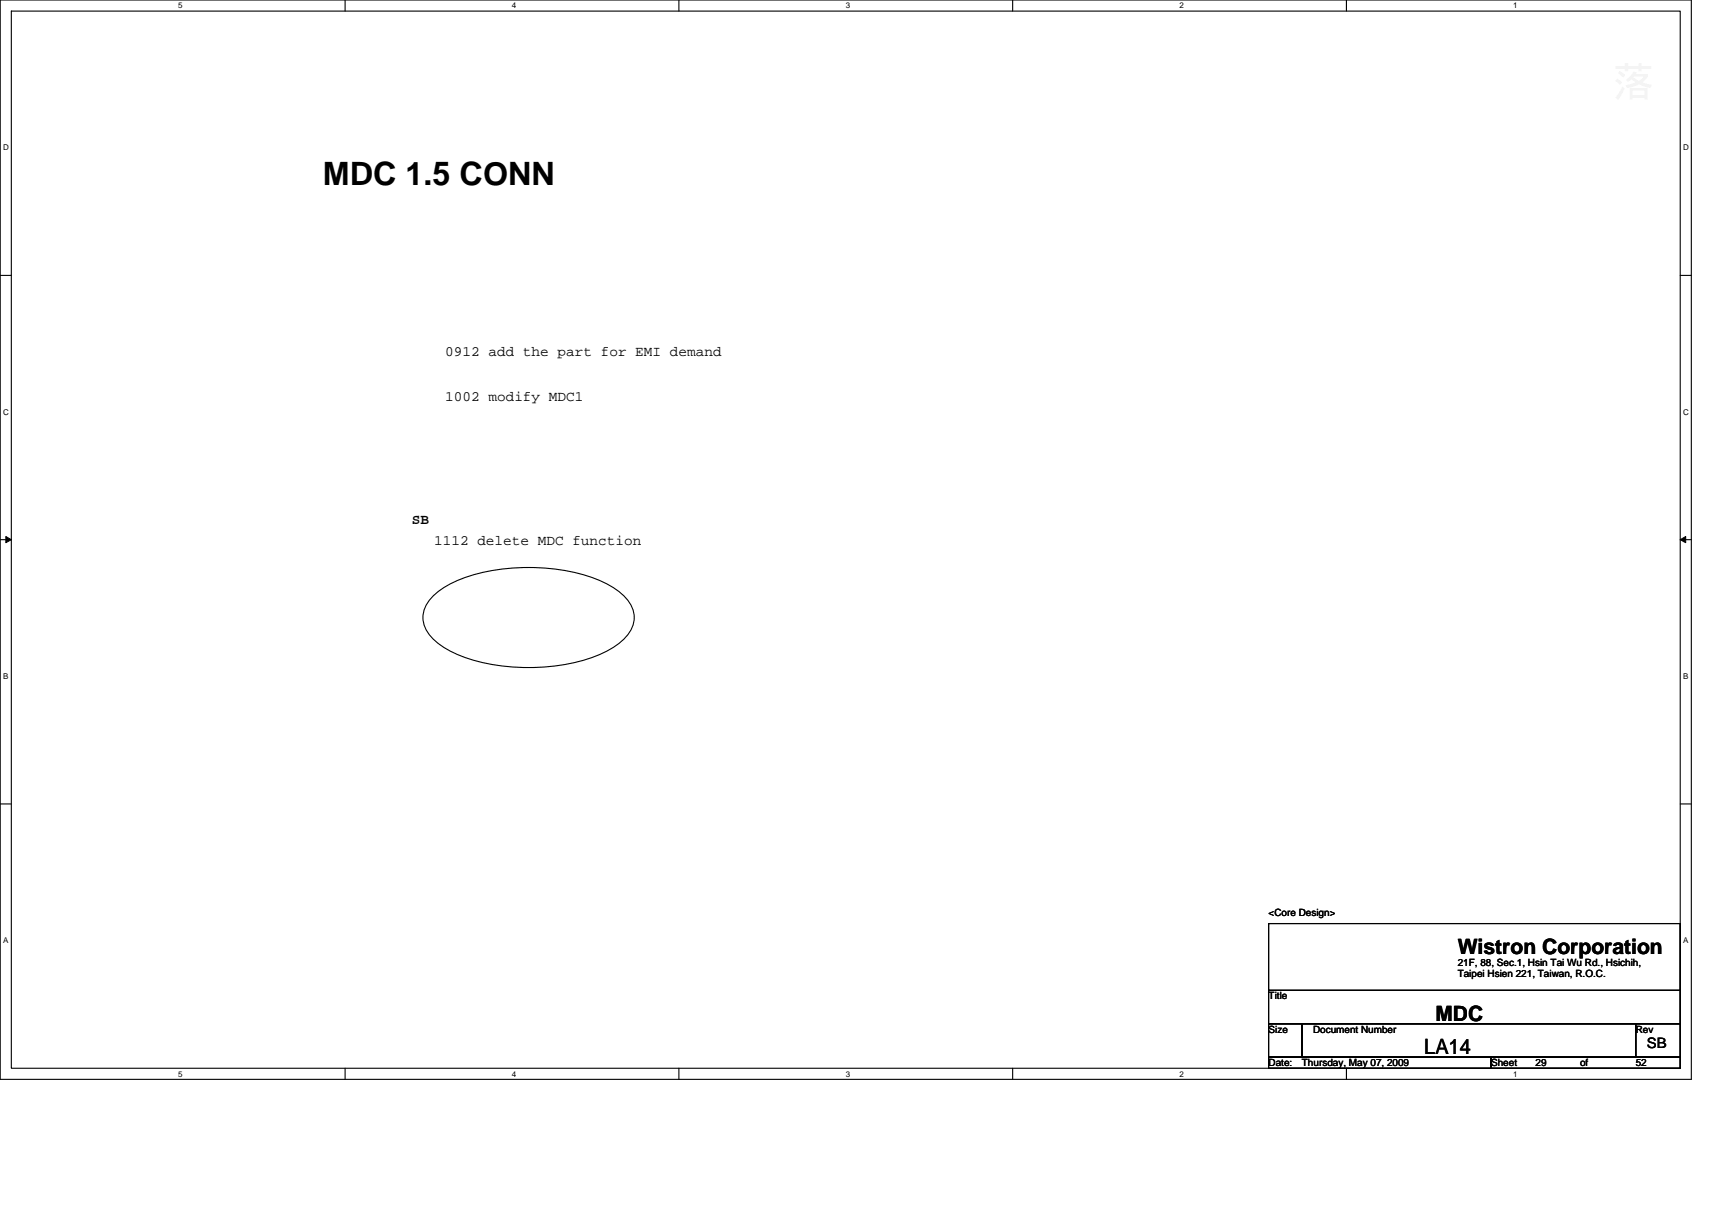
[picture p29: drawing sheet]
<svg xmlns="http://www.w3.org/2000/svg" width="297mm" height="210mm" viewBox="0 0 297 210" stroke-linecap="round" stroke-linejoin="round" font-family="sans-serif">
<defs><g id="words">
<text font-size="5.6" x="56" y="32.1">MDC 1.5 CONN</text>
<g font-size="3.7">
<text x="252.9" y="165.5">Wistron Corporation</text>
<text x="249.1" y="177.1">MDC</text>
<text x="247.1" y="182.8">LA14</text>
</g>
<g font-size="2.5">
<text x="77.3" y="61.8">0912 add the part for EMI demand</text>
<text x="77.3" y="69.5">1002 modify MDC1</text>
<text x="71.5" y="90.9">SB</text>
<text x="75.3" y="94.6">1112 delete MDC function</text>
<text x="285.7" y="181.8">SB</text>
</g>
<g font-size="1.7">
<text x="220.1" y="158.9">&lt;Core Design&gt;</text>
<text x="252.9" y="167.6">21F, 88, Sec.1, Hsin Tai Wu Rd., Hsichih,</text>
<text x="220.1" y="173.4">Title</text>
<text x="252.9" y="169.5">Taipei Hsien 221, Taiwan, R.O.C.</text>
<text x="220.1" y="179.1">Size</text>
<text x="227.8" y="179.1">Document Number</text>
<text x="283.8" y="179.1">Rev</text>
<text x="220.1" y="184.9">Date:</text>
<text x="225.9" y="184.9">Thursday, May 07, 2009</text>
<text x="258.7" y="184.9">Sheet</text>
<text x="266.4" y="184.9">29</text>
<text x="274.1" y="184.9">of</text>
<text x="283.8" y="184.9">52</text>
</g>
<g font-size="1.4">
<text x="30.9" y="1.5">5</text>
<text x="88.8" y="1.5">4</text>
<text x="146.7" y="1.5">3</text>
<text x="204.7" y="1.5">2</text>
<text x="262.6" y="1.5">1</text>
<text x=".5" y="26.1">D</text>
<text x="292" y="26.1">D</text>
<text x=".5" y="71.9">C</text>
<text x="292" y="71.9">C</text>
<text x=".5" y="117.8">B</text>
<text x="292" y="117.8">B</text>
<text x=".5" y="163.6">A</text>
<text x="292" y="163.6">A</text>
<text x="30.9" y="186.8">5</text>
<text x="88.8" y="186.8">4</text>
<text x="146.7" y="186.8">3</text>
<text x="204.7" y="186.8">2</text>
<text x="262.6" y="186.8">1</text>
</g>
</g></defs>
<path d="M0 0h293.5v187.2h-293.5zM2 1.9h289.5v183.4h-289.5z" fill="none" stroke="#000" stroke-width=".19"/>
<g fill="#fff">
<path d="M30.9 .2h.8v1.6h-.8z"/>
<path d="M30.9 185.5h.8v1.6h-.8z"/>
</g>
<path d="M59.9 0v1.9M59.9 185.3v1.9" fill="none" stroke="#000" stroke-width=".19"/>
<g fill="#fff">
<path d="M88.8 .2h.8v1.6h-.8z"/>
<path d="M88.8 185.5h.8v1.6h-.8z"/>
</g>
<path d="M117.8 0v1.9M117.8 185.3v1.9" fill="none" stroke="#000" stroke-width=".19"/>
<g fill="#fff">
<path d="M146.7 .2h.8v1.6h-.8z"/>
<path d="M146.7 185.5h.8v1.6h-.8z"/>
</g>
<path d="M175.7 0v1.9M175.7 185.3v1.9" fill="none" stroke="#000" stroke-width=".19"/>
<g fill="#fff">
<path d="M204.7 .2h.7v1.6h-.7z"/>
<path d="M204.7 185.5h.7v1.6h-.7z"/>
</g>
<path d="M233.6 0v1.9M233.6 185.3v1.9" fill="none" stroke="#000" stroke-width=".19"/>
<g fill="#fff">
<path d="M262.6 .2h.7v1.6h-.7z"/>
<path d="M262.6 185.5h.7v1.6h-.7z"/>
<path d="M.5 24.8h1v1.6h-1z"/>
<path d="M292 24.8h1v1.6h-1z"/>
<path d="M.5 70.7h1v1.5h-1z"/>
<path d="M292 70.7h1v1.5h-1z"/>
</g>
<path d="M0 47.8h2M291.5 47.8h2" fill="none" stroke="#000" stroke-width=".19"/>
<g fill="#fff">
<path d="M.5 116.5h.9v1.6h-.9z"/>
<path d="M292 116.5h.9v1.6h-.9z"/>
</g>
<path d="M0 93.6h2M291.5 93.6h2" fill="none" stroke="#000" stroke-width=".19"/>
<path d="M1 93.1l1 .5-1 .5zM291.5 93.6l1-.5v1z" fill="#000" stroke="#000" stroke-width=".17"/>
<g fill="#fff">
<path d="M.5 162.4h.9v1.5h-.9z"/>
<path d="M292 162.4h.9v1.5h-.9z"/>
</g>
<path d="M75 103.5a19.7 19.7 0 0 1 10.9-4.6 34.9 34.9 0 0 1 18.1 1.8 10.5 10.5 0 0 1 5.6 4.6 4.7 4.7 0 0 1-1.2 5.4 19.8 19.8 0 0 1-10.9 4.7 34.8 34.8 0 0 1-18.1-1.8 10.5 10.5 0 0 1-5.6-4.6 4.7 4.7 0 0 1 1.2-5.5zM0 139.5h2M291.5 139.5h2M220.1 160.2h71.4v11.6h-71.4zM220.1 171.8h71.4v5.8h-71.4zM220.1 177.6h5.8v5.8h-5.8zM225.9 177.6h57.9v5.8h-57.9zM283.8 177.6h7.7v5.8h-7.7zM220.1 183.4h38.6v1.9h-38.6zM258.7 183.4h32.8v1.9h-32.8z" fill="none" stroke="#000" stroke-width=".19"/>
<use href="#words"/>
</svg>
